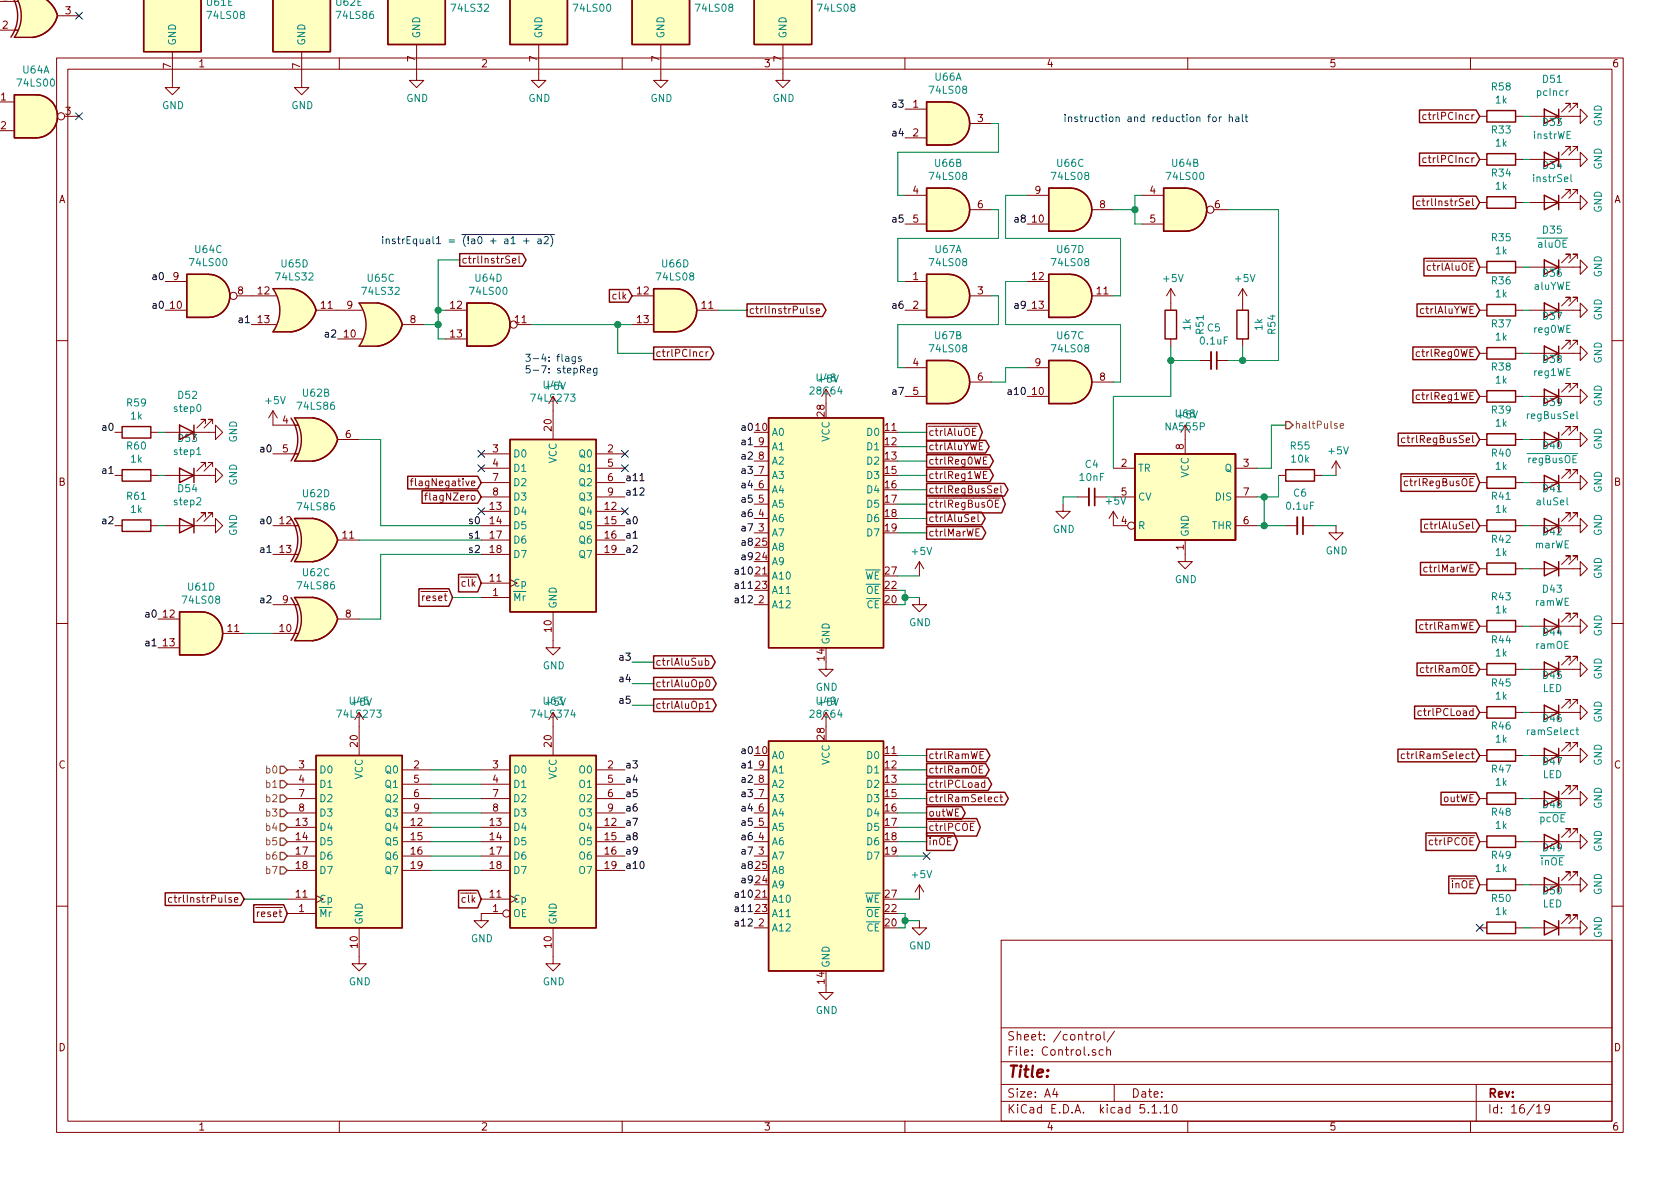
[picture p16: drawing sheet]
<svg xmlns="http://www.w3.org/2000/svg" width="297mm" height="210mm" viewBox="0 0 297 210" stroke-linecap="round" stroke-linejoin="round" font-family="sans-serif">
<defs><g id="words">
<text font-size="2.8" fill="#840000" x="178" y="190.5">Title:</text>
<g font-size="2.1" fill="#840000">
<text x="178" y="184">Sheet: /control/</text>
<text x="178" y="186.7">File: Control.sch</text>
<text x="178" y="196.9">KiCad E.D.A. kicad 5.1.10</text>
<text x="178" y="194.1">Size: A4</text>
<text x="200" y="194.1">Date:</text>
<text x="263" y="194.1">Rev:</text>
<text x="263" y="196.9">Id: 16/19</text>
</g>
<g font-size="1.8" fill="#840000">
<text x=".5" y="5.1">2</text>
<text x="11.6" y="2.5">3</text>
<text x="35" y="11.9">1</text>
<text x="73.4" y="10.9" transform="rotate(-90 73.4 10.9)">7</text>
<text x="85" y="11.9">2</text>
<text x="95" y="10.9" transform="rotate(-90 95 10.9)">7</text>
<text x="116.6" y="10.9" transform="rotate(-90 116.6 10.9)">7</text>
<text x="135" y="11.9">3</text>
<text x="138.2" y="10.9" transform="rotate(-90 138.2 10.9)">7</text>
<text x="185" y="11.9">4</text>
<text x="235" y="11.9">5</text>
<text x="285" y="11.9">6</text>
<text x=".2" y="17.8">1</text>
<text x="30.2" y="12.2" transform="rotate(-90 30.2 12.2)">7</text>
<text x="53.1" y="12.2" transform="rotate(-90 53.1 12.2)">7</text>
<text x=".2" y="22.9">2</text>
<text x="11.6" y="20.3">3</text>
<text x="161.4" y="19">1</text>
<text x="172.9" y="21.6">3</text>
<text x="252.4" y="21.2">ctrlPCIncr</text>
<text x="161.4" y="24.1">2</text>
<text x="252.4" y="28.8">ctrlPCIncr</text>
<text x="272.8" y="29.9">D34</text>
<text x="10.4" y="35.9">A</text>
<text x="161.4" y="34.3">4</text>
<text x="183" y="34.3">9</text>
<text x="203.4" y="34.3">4</text>
<text x="285.4" y="35.9">A</text>
<text x="161.4" y="39.4">5</text>
<text x="172.9" y="36.8">6</text>
<text x="182.5" y="39.4">10</text>
<text x="194.5" y="36.8">8</text>
<text x="203.4" y="39.4">5</text>
<text x="214.8" y="36.8">6</text>
<text x="251.6" y="36.4">ctrlInstrSel</text>
<text x="81.5" y="46.6">ctrlInstrSel</text>
<text x="252.7" y="47.9">ctrlAluOE</text>
<text x="30.6" y="49.5">9</text>
<text x="42.1" y="52.1">8</text>
<text x="45.6" y="52.1">12</text>
<text x="108.5" y="53">clk</text>
<text x="112.7" y="52.1">12</text>
<text x="161.4" y="49.5">1</text>
<text x="172.9" y="52.1">3</text>
<text x="182.5" y="49.5">12</text>
<text x="194" y="52.1">11</text>
<text x="30.1" y="54.6">10</text>
<text x="45.6" y="57.1">13</text>
<text x="56.8" y="54.6">11</text>
<text x="60.9" y="59.7">10</text>
<text x="61.4" y="54.6">9</text>
<text x="72.5" y="57.1">8</text>
<text x="79.7" y="54.6">12</text>
<text x="79.7" y="59.7">13</text>
<text x="91.1" y="57.1">11</text>
<text x="112.7" y="57.1">13</text>
<text x="124.1" y="54.6">11</text>
<text x="132.3" y="55.5">ctrlInstrPulse</text>
<text x="161.4" y="54.6">2</text>
<text x="182.5" y="54.6">13</text>
<text x="251.2" y="55.5">ctrlAluYWE</text>
<text x="115.8" y="63.1">ctrlPCIncr</text>
<text x="161.4" y="64.8">4</text>
<text x="183" y="64.8">9</text>
<text x="250.9" y="63.1">ctrlReg0WE</text>
<text x="94.2" y="71">74LS273</text>
<text x="161.4" y="69.8">5</text>
<text x="172.9" y="67.3">6</text>
<text x="182.5" y="69.8">10</text>
<text x="194.5" y="67.3">8</text>
<text x="250.9" y="70.7">ctrlReg1WE</text>
<text x="272.8" y="71.8">D39</text>
<text x="50" y="74.9">4</text>
<text x="61.1" y="77.5">6</text>
<text x="97.5" y="76.1" transform="rotate(-90 97.5 76.1)">20</text>
<text x="145.8" y="73.6" transform="rotate(-90 145.8 73.6)">28</text>
<text x="156.5" y="76.2">11</text>
<text x="164.1" y="77.1">ctrlAluOE</text>
<text x="31.5" y="78.2">D53</text>
<text x="50" y="80">5</text>
<text x="87.1" y="80">3</text>
<text x="87.1" y="82.5">4</text>
<text x="107.5" y="80">2</text>
<text x="107.5" y="82.5">5</text>
<text x="134.1" y="83.8">7</text>
<text x="134.1" y="81.3">8</text>
<text x="134.1" y="78.7">9</text>
<text x="156.5" y="78.7">12</text>
<text x="156.5" y="81.3">13</text>
<text x="156.5" y="83.8">15</text>
<text x="164.1" y="79.6">ctrlAluYWE</text>
<text x="164.1" y="82.2">ctrlReg0WE</text>
<text x="198.3" y="82.5">2</text>
<text x="209.3" y="79.5" transform="rotate(-90 209.3 79.5)">8</text>
<text x="219.9" y="82.5">3</text>
<text x="248.7" y="78.4">ctrlRegBusSel</text>
<text x="10.4" y="85.9">B</text>
<text x="73.8" y="86">flagNegative</text>
<text x="76" y="88.5">flagNZero</text>
<text x="87.1" y="85.1">7</text>
<text x="87.1" y="87.6">8</text>
<text x="107.5" y="85.1">6</text>
<text x="107.5" y="87.6">9</text>
<text x="134.1" y="88.9">5</text>
<text x="134.1" y="86.4">6</text>
<text x="156.5" y="86.4">16</text>
<text x="156.5" y="88.9">17</text>
<text x="164.1" y="89.8">ctrlRegBusOE</text>
<text x="164.1" y="87.2">ctrlRegBusSel</text>
<text x="164.1" y="84.7">ctrlReg1WE</text>
<text x="198.3" y="87.6">5</text>
<text x="219.9" y="87.6">7</text>
<text x="248.8" y="86">ctrlRegBusOE</text>
<text x="285.4" y="85.9">B</text>
<text x="49.5" y="92.7">12</text>
<text x="60.6" y="95.2">11</text>
<text x="86.7" y="90.2">13</text>
<text x="86.7" y="92.7">14</text>
<text x="86.7" y="95.2">17</text>
<text x="107" y="90.2">12</text>
<text x="107" y="92.7">15</text>
<text x="107" y="95.2">16</text>
<text x="134.1" y="94">3</text>
<text x="134.1" y="91.4">4</text>
<text x="156.5" y="91.4">18</text>
<text x="156.5" y="94">19</text>
<text x="164.1" y="94.9">ctrlMarWE</text>
<text x="164.1" y="92.3">ctrlAluSel</text>
<text x="198.3" y="92.7">4</text>
<text x="219.9" y="92.7">6</text>
<text x="252.6" y="93.6">ctrlAluSel</text>
<text x="272.8" y="94.7">D42</text>
<text x="49.5" y="97.8">13</text>
<text x="86.7" y="97.8">18</text>
<text x="107" y="97.8">19</text>
<text x="133.7" y="101.6">21</text>
<text x="156.5" y="101.6">27</text>
<text x="209.3" y="97.3" transform="rotate(-90 209.3 97.3)">1</text>
<text x="252.1" y="101.2">ctrlMarWE</text>
<text x="50" y="106.7">9</text>
<text x="75" y="106.3">reset</text>
<text x="81.8" y="103.8">clk</text>
<text x="86.7" y="102.9">11</text>
<text x="87.1" y="105.4">1</text>
<text x="133.7" y="104.1">23</text>
<text x="134.1" y="106.7">2</text>
<text x="156.5" y="106.7">20</text>
<text x="156.5" y="104.1">22</text>
<text x="28.9" y="109.2">12</text>
<text x="40.3" y="111.8">11</text>
<text x="49.5" y="111.8">10</text>
<text x="61.1" y="109.2">8</text>
<text x="97.5" y="111.7" transform="rotate(-90 97.5 111.7)">10</text>
<text x="251.4" y="111.4">ctrlRamWE</text>
<text x="28.9" y="114.3">13</text>
<text x="115.8" y="117.7">ctrlAluSub</text>
<text x="145.8" y="116.8" transform="rotate(-90 145.8 116.8)">14</text>
<text x="251.7" y="119">ctrlRamOE</text>
<text x="115.8" y="121.5">ctrlAluOp0</text>
<text x="115.8" y="125.3">ctrlAluOp1</text>
<text x="59.9" y="126.9">74LS273</text>
<text x="94.2" y="126.9">74LS374</text>
<text x="143.5" y="126.9">28C64</text>
<text x="145.8" y="130.8" transform="rotate(-90 145.8 130.8)">28</text>
<text x="251.4" y="126.6">ctrlPCLoad</text>
<text x="10.4" y="135.9">C</text>
<text x="52.9" y="135.9">3</text>
<text x="63.2" y="132" transform="rotate(-90 63.2 132)">20</text>
<text x="73.2" y="135.9">2</text>
<text x="87.1" y="135.9">3</text>
<text x="97.5" y="132" transform="rotate(-90 97.5 132)">20</text>
<text x="107.5" y="135.9">2</text>
<text x="134.1" y="135.9">9</text>
<text x="156.5" y="133.3">11</text>
<text x="156.5" y="135.9">12</text>
<text x="164.1" y="136.8">ctrlRamOE</text>
<text x="164.1" y="134.2">ctrlRamWE</text>
<text x="249" y="134.2">ctrlRamSelect</text>
<text x="285.4" y="135.9">C</text>
<text x="52.9" y="138.4">4</text>
<text x="52.9" y="141">7</text>
<text x="52.9" y="143.5">8</text>
<text x="73.2" y="138.4">5</text>
<text x="73.2" y="141">6</text>
<text x="73.2" y="143.5">9</text>
<text x="87.1" y="138.4">4</text>
<text x="87.1" y="141">7</text>
<text x="87.1" y="143.5">8</text>
<text x="107.5" y="138.4">5</text>
<text x="107.5" y="141">6</text>
<text x="107.5" y="143.5">9</text>
<text x="134.1" y="143.5">6</text>
<text x="134.1" y="141">7</text>
<text x="134.1" y="138.4">8</text>
<text x="156.5" y="138.4">13</text>
<text x="156.5" y="141">15</text>
<text x="156.5" y="143.5">16</text>
<text x="164.1" y="139.3">ctrlPCLoad</text>
<text x="164.1" y="141.9">ctrlRamSelect</text>
<text x="255.2" y="141.9">outWE</text>
<text x="272.8" y="142.9">D48</text>
<text x="52.4" y="146">13</text>
<text x="52.4" y="148.6">14</text>
<text x="72.7" y="146">12</text>
<text x="72.7" y="148.6">15</text>
<text x="86.7" y="146">13</text>
<text x="86.7" y="148.6">14</text>
<text x="107" y="146">12</text>
<text x="107" y="148.6">15</text>
<text x="134.1" y="148.6">4</text>
<text x="134.1" y="146">5</text>
<text x="156.5" y="146">17</text>
<text x="156.5" y="148.6">18</text>
<text x="164.1" y="149.5">inOE</text>
<text x="164.1" y="144.4">outWE</text>
<text x="164.1" y="146.9">ctrlPCOE</text>
<text x="253.1" y="149.5">ctrlPCOE</text>
<text x="52.4" y="151.1">17</text>
<text x="52.4" y="153.7">18</text>
<text x="72.7" y="151.1">16</text>
<text x="72.7" y="153.7">19</text>
<text x="86.7" y="151.1">17</text>
<text x="86.7" y="153.7">18</text>
<text x="107" y="151.1">16</text>
<text x="107" y="153.7">19</text>
<text x="134.1" y="151.1">3</text>
<text x="156.5" y="151.1">19</text>
<text x="272.8" y="150.5">D49</text>
<text x="31.1" y="159.6">ctrlInstrPulse</text>
<text x="52.4" y="158.7">11</text>
<text x="52.9" y="161.3">1</text>
<text x="81.8" y="159.6">clk</text>
<text x="86.7" y="158.7">11</text>
<text x="87.1" y="161.3">1</text>
<text x="133.7" y="158.7">21</text>
<text x="133.7" y="161.3">23</text>
<text x="156.5" y="161.3">22</text>
<text x="156.5" y="158.7">27</text>
<text x="256.7" y="157.1">inOE</text>
<text x="272.8" y="158.2">D50</text>
<text x="45.8" y="162.2">reset</text>
<text x="63.2" y="167.6" transform="rotate(-90 63.2 167.6)">10</text>
<text x="97.5" y="167.6" transform="rotate(-90 97.5 167.6)">10</text>
<text x="134.1" y="163.8">2</text>
<text x="156.5" y="163.8">20</text>
<text x="145.8" y="173.9" transform="rotate(-90 145.8 173.9)">14</text>
<text x="10.4" y="185.9">D</text>
<text x="285.4" y="185.9">D</text>
<text x="35" y="199.9">1</text>
<text x="85" y="199.9">2</text>
<text x="135" y="199.9">3</text>
<text x="185" y="199.9">4</text>
<text x="235" y="199.9">5</text>
<text x="285" y="199.9">6</text>
</g>
<g font-size="1.8" fill="#008484">
<text x="36.6" y="1">U61E</text>
<text x="36.8" y="3.3">74LS08</text>
<text x="59.5" y="1">U62E</text>
<text x="59.7" y="3.3">74LS86</text>
<text x="80" y="2.1">74LS32</text>
<text x="101.6" y="2.1">74LS00</text>
<text x="123.2" y="2.1">74LS08</text>
<text x="144.8" y="2.1">74LS08</text>
<text x="31.1" y="8.1" transform="rotate(-90 31.1 8.1)">GND</text>
<text x="54" y="8.1" transform="rotate(-90 54 8.1)">GND</text>
<text x="74.3" y="6.9" transform="rotate(-90 74.3 6.9)">GND</text>
<text x="95.9" y="6.9" transform="rotate(-90 95.9 6.9)">GND</text>
<text x="117.5" y="6.9" transform="rotate(-90 117.5 6.9)">GND</text>
<text x="139.1" y="6.9" transform="rotate(-90 139.1 6.9)">GND</text>
<text x="3.3" y="15.3">74LS00</text>
<text x="4.1" y="13">U64A</text>
<text x="164.5" y="16.6">74LS08</text>
<text x="165.4" y="14.3">U66A</text>
<text x="263.8" y="16">R58</text>
<text x="271.8" y="17">pcIncr</text>
<text x="272.8" y="14.7">D51</text>
<text x="28.7" y="19.3">GND</text>
<text x="51.5" y="19.3">GND</text>
<text x="71.8" y="18">GND</text>
<text x="93.4" y="18">GND</text>
<text x="115" y="18">GND</text>
<text x="136.6" y="18">GND</text>
<text x="263.8" y="23.6">R33</text>
<text x="264.5" y="18.3">1k</text>
<text x="272.8" y="22.3">D33</text>
<text x="283.2" y="22.4" transform="rotate(-90 283.2 22.4)">GND</text>
<text x="165.4" y="29.5">U66B</text>
<text x="187" y="29.5">U66C</text>
<text x="207.3" y="29.5">U64B</text>
<text x="264.5" y="25.9">1k</text>
<text x="271.1" y="24.6">instrWE</text>
<text x="164.5" y="31.8">74LS08</text>
<text x="186.1" y="31.8">74LS08</text>
<text x="206.5" y="31.8">74LS00</text>
<text x="263.8" y="31.2">R34</text>
<text x="264.5" y="33.5">1k</text>
<text x="271.3" y="32.2">instrSel</text>
<text x="283.2" y="30" transform="rotate(-90 283.2 30)">GND</text>
<text x="272.8" y="41.3">D35</text>
<text x="283.2" y="37.6" transform="rotate(-90 283.2 37.6)">GND</text>
<text x="33.7" y="47.1">74LS00</text>
<text x="34.6" y="44.7">U64C</text>
<text x="49.8" y="47.3">U65D</text>
<text x="117.1" y="47.3">U66D</text>
<text x="164.5" y="47.1">74LS08</text>
<text x="165.4" y="44.7">U67A</text>
<text x="186.1" y="47.1">74LS08</text>
<text x="187" y="44.7">U67D</text>
<text x="263.8" y="42.7">R35</text>
<text x="264.5" y="45">1k</text>
<text x="272" y="43.8">aluOE</text>
<text x="49" y="49.6">74LS32</text>
<text x="64.2" y="52.1">74LS32</text>
<text x="65" y="49.8">U65C</text>
<text x="83.3" y="52.1">74LS00</text>
<text x="84.1" y="49.8">U64D</text>
<text x="116.3" y="49.6">74LS08</text>
<text x="205.8" y="49.9">+5V</text>
<text x="218.5" y="49.9">+5V</text>
<text x="263.8" y="50.3">R36</text>
<text x="264.5" y="52.6">1k</text>
<text x="271.2" y="51.3">aluYWE</text>
<text x="272.8" y="48.9">D36</text>
<text x="283.2" y="49.1" transform="rotate(-90 283.2 49.1)">GND</text>
<text x="165.4" y="60">U67B</text>
<text x="187" y="60">U67C</text>
<text x="210.5" y="58.4" transform="rotate(-90 210.5 58.4)">1k</text>
<text x="212.8" y="59" transform="rotate(-90 212.8 59)">R51</text>
<text x="213.5" y="58.6">C5</text>
<text x="223.2" y="58.4" transform="rotate(-90 223.2 58.4)">1k</text>
<text x="225.5" y="59" transform="rotate(-90 225.5 59)">R54</text>
<text x="263.8" y="57.9">R37</text>
<text x="271.2" y="58.9">reg0WE</text>
<text x="272.8" y="56.6">D37</text>
<text x="283.2" y="56.7" transform="rotate(-90 283.2 56.7)">GND</text>
<text x="164.5" y="62.3">74LS08</text>
<text x="186.1" y="62.3">74LS08</text>
<text x="212.3" y="60.9">0.1uF</text>
<text x="263.8" y="65.5">R38</text>
<text x="264.5" y="60.2">1k</text>
<text x="272.8" y="64.2">D38</text>
<text x="283.2" y="64.3" transform="rotate(-90 283.2 64.3)">GND</text>
<text x="22.5" y="71.9">R59</text>
<text x="31.5" y="70.5">D52</text>
<text x="47" y="71.5">+5V</text>
<text x="53.6" y="70.1">U62B</text>
<text x="96.2" y="68.7">U44</text>
<text x="143.5" y="69.8">28C64</text>
<text x="144.4" y="67.5">U48</text>
<text x="264.5" y="67.8">1k</text>
<text x="271.2" y="66.5">reg1WE</text>
<text x="283.2" y="71.9" transform="rotate(-90 283.2 71.9)">GND</text>
<text x="23.2" y="74.2">1k</text>
<text x="30.9" y="72.8">step0</text>
<text x="52.8" y="72.5">74LS86</text>
<text x="136.4" y="77.1">A0</text>
<text x="153.4" y="77.1">D0</text>
<text x="206.2" y="76.1">NA555P</text>
<text x="207.9" y="73.8">U68</text>
<text x="263.8" y="73.1">R39</text>
<text x="264.5" y="75.5">1k</text>
<text x="270.1" y="74.1">regBusSel</text>
<text x="22.5" y="79.5">R60</text>
<text x="23.2" y="81.8">1k</text>
<text x="30.9" y="80.5">step1</text>
<text x="41.9" y="78.3" transform="rotate(-90 41.9 78.3)">GND</text>
<text x="90.7" y="80.9">D0</text>
<text x="90.7" y="83.4">D1</text>
<text x="98.4" y="82" transform="rotate(-90 98.4 82)">VCC</text>
<text x="102.5" y="80.9">Q0</text>
<text x="102.5" y="83.4">Q1</text>
<text x="136.4" y="82.2">A2</text>
<text x="136.4" y="79.6">A1</text>
<text x="146.7" y="78.2" transform="rotate(-90 146.7 78.2)">VCC</text>
<text x="153.4" y="79.6">D1</text>
<text x="153.4" y="82.2">D2</text>
<text x="191.9" y="82.7">C4</text>
<text x="201.2" y="83.4">TR</text>
<text x="216.6" y="83.4">Q</text>
<text x="228.2" y="79.5">R55</text>
<text x="228.4" y="81.8">10k</text>
<text x="235" y="80.4">+5V</text>
<text x="263.8" y="80.8">R40</text>
<text x="264.5" y="83.1">1k</text>
<text x="270.2" y="81.9">regBusOE</text>
<text x="272.8" y="79.4">D40</text>
<text x="283.2" y="79.5" transform="rotate(-90 283.2 79.5)">GND</text>
<text x="22.5" y="88.4">R61</text>
<text x="30.9" y="89.4">step2</text>
<text x="31.5" y="87">D54</text>
<text x="41.9" y="85.9" transform="rotate(-90 41.9 85.9)">GND</text>
<text x="53.6" y="87.9">U62D</text>
<text x="90.7" y="86">D2</text>
<text x="90.7" y="88.5">D3</text>
<text x="102.5" y="86">Q2</text>
<text x="102.5" y="88.5">Q3</text>
<text x="136.4" y="89.8">A5</text>
<text x="136.4" y="87.2">A4</text>
<text x="136.4" y="84.7">A3</text>
<text x="153.4" y="84.7">D3</text>
<text x="153.4" y="87.2">D4</text>
<text x="153.4" y="89.8">D5</text>
<text x="191" y="85.1">10nF</text>
<text x="201.2" y="88.5">CV</text>
<text x="210.2" y="84.5" transform="rotate(-90 210.2 84.5)">VCC</text>
<text x="215" y="88.5">DIS</text>
<text x="228.8" y="87.8">C6</text>
<text x="263.8" y="88.4">R41</text>
<text x="271.9" y="89.4">aluSel</text>
<text x="272.8" y="87">D41</text>
<text x="283.2" y="87.2" transform="rotate(-90 283.2 87.2)">GND</text>
<text x="23.2" y="90.7">1k</text>
<text x="41.9" y="94.8" transform="rotate(-90 41.9 94.8)">GND</text>
<text x="52.8" y="90.2">74LS86</text>
<text x="90.7" y="91.1">D4</text>
<text x="90.7" y="93.6">D5</text>
<text x="102.5" y="91.1">Q4</text>
<text x="102.5" y="93.6">Q5</text>
<text x="136.4" y="94.9">A7</text>
<text x="136.4" y="92.3">A6</text>
<text x="153.4" y="92.3">D6</text>
<text x="153.4" y="94.9">D7</text>
<text x="186.1" y="94.2">GND</text>
<text x="201.2" y="93.6">R</text>
<text x="210.2" y="95" transform="rotate(-90 210.2 95)">GND</text>
<text x="214.3" y="93.6">THR</text>
<text x="227.6" y="90.1">0.1uF</text>
<text x="264.5" y="90.7">1k</text>
<text x="283.2" y="94.8" transform="rotate(-90 283.2 94.8)">GND</text>
<text x="53.6" y="101.9">U62C</text>
<text x="90.7" y="96.1">D6</text>
<text x="90.7" y="98.7">D7</text>
<text x="102.5" y="96.1">Q6</text>
<text x="102.5" y="98.7">Q7</text>
<text x="136.4" y="99.9">A9</text>
<text x="136.4" y="97.4">A8</text>
<text x="161.3" y="98.1">+5V</text>
<text x="234.4" y="98">GND</text>
<text x="263.8" y="96">R42</text>
<text x="264.5" y="98.3">1k</text>
<text x="271.4" y="97">marWE</text>
<text x="32.5" y="106.8">74LS08</text>
<text x="33.3" y="104.4">U61D</text>
<text x="52.8" y="104.2">74LS86</text>
<text x="90.7" y="106.3">Mr</text>
<text x="90.7" y="103.8">Cp</text>
<text x="98.4" y="107.7" transform="rotate(-90 98.4 107.7)">GND</text>
<text x="136.4" y="107.6">A12</text>
<text x="136.4" y="102.5">A10</text>
<text x="136.4" y="105">A11</text>
<text x="152.9" y="102.5">WE</text>
<text x="153.1" y="105">OE</text>
<text x="153.2" y="107.6">CE</text>
<text x="207.7" y="103.1">GND</text>
<text x="263.8" y="106.2">R43</text>
<text x="271.4" y="107.1">ramWE</text>
<text x="272.8" y="104.8">D43</text>
<text x="283.2" y="102.4" transform="rotate(-90 283.2 102.4)">GND</text>
<text x="160.7" y="110.7">GND</text>
<text x="263.8" y="113.8">R44</text>
<text x="264.5" y="108.5">1k</text>
<text x="272.8" y="112.4">D44</text>
<text x="283.2" y="112.6" transform="rotate(-90 283.2 112.6)">GND</text>
<text x="96" y="118.4">GND</text>
<text x="146.7" y="114" transform="rotate(-90 146.7 114)">GND</text>
<text x="264.5" y="116.1">1k</text>
<text x="271.6" y="114.8">ramOE</text>
<text x="61.9" y="124.6">U45</text>
<text x="96.2" y="124.6">U63</text>
<text x="144.2" y="122.2">GND</text>
<text x="144.4" y="124.6">U49</text>
<text x="263.8" y="121.4">R45</text>
<text x="264.5" y="123.7">1k</text>
<text x="272.7" y="122.4">LED</text>
<text x="272.8" y="120.1">D45</text>
<text x="283.2" y="120.2" transform="rotate(-90 283.2 120.2)">GND</text>
<text x="263.8" y="129">R46</text>
<text x="264.5" y="131.3">1k</text>
<text x="270.3" y="130">ramSelect</text>
<text x="272.8" y="127.7">D46</text>
<text x="283.2" y="127.8" transform="rotate(-90 283.2 127.8)">GND</text>
<text x="56.4" y="136.8">D0</text>
<text x="64.1" y="137.8" transform="rotate(-90 64.1 137.8)">VCC</text>
<text x="68.2" y="136.8">Q0</text>
<text x="90.7" y="136.8">D0</text>
<text x="98.4" y="137.8" transform="rotate(-90 98.4 137.8)">VCC</text>
<text x="102.5" y="136.8">O0</text>
<text x="136.4" y="134.2">A0</text>
<text x="136.4" y="136.8">A1</text>
<text x="146.7" y="135.3" transform="rotate(-90 146.7 135.3)">VCC</text>
<text x="153.4" y="134.2">D0</text>
<text x="153.4" y="136.8">D1</text>
<text x="263.8" y="136.6">R47</text>
<text x="272.7" y="137.6">LED</text>
<text x="272.8" y="135.3">D47</text>
<text x="283.2" y="135.4" transform="rotate(-90 283.2 135.4)">GND</text>
<text x="56.4" y="139.3">D1</text>
<text x="56.4" y="141.9">D2</text>
<text x="68.2" y="139.3">Q1</text>
<text x="68.2" y="141.9">Q2</text>
<text x="90.7" y="139.3">D1</text>
<text x="90.7" y="141.9">D2</text>
<text x="102.5" y="139.3">O1</text>
<text x="102.5" y="141.9">O2</text>
<text x="136.4" y="141.9">A3</text>
<text x="136.4" y="139.3">A2</text>
<text x="153.4" y="139.3">D2</text>
<text x="153.4" y="141.9">D3</text>
<text x="264.5" y="139">1k</text>
<text x="283.2" y="143" transform="rotate(-90 283.2 143)">GND</text>
<text x="56.4" y="146.9">D4</text>
<text x="56.4" y="149.5">D5</text>
<text x="56.4" y="144.4">D3</text>
<text x="68.2" y="146.9">Q4</text>
<text x="68.2" y="149.5">Q5</text>
<text x="68.2" y="144.4">Q3</text>
<text x="90.7" y="146.9">D4</text>
<text x="90.7" y="149.5">D5</text>
<text x="90.7" y="144.4">D3</text>
<text x="102.5" y="146.9">O4</text>
<text x="102.5" y="149.5">O5</text>
<text x="102.5" y="144.4">O3</text>
<text x="136.4" y="149.5">A6</text>
<text x="136.4" y="146.9">A5</text>
<text x="136.4" y="144.4">A4</text>
<text x="153.4" y="144.4">D4</text>
<text x="153.4" y="146.9">D5</text>
<text x="153.4" y="149.5">D6</text>
<text x="263.8" y="144.3">R48</text>
<text x="264.5" y="146.6">1k</text>
<text x="272.2" y="145.4">pcOE</text>
<text x="56.4" y="152">D6</text>
<text x="56.4" y="154.6">D7</text>
<text x="68.2" y="152">Q6</text>
<text x="68.2" y="154.6">Q7</text>
<text x="90.7" y="152">D6</text>
<text x="90.7" y="154.6">D7</text>
<text x="102.5" y="152">O6</text>
<text x="102.5" y="154.6">O7</text>
<text x="136.4" y="154.6">A8</text>
<text x="136.4" y="152">A7</text>
<text x="153.4" y="152">D7</text>
<text x="161.3" y="155.3">+5V</text>
<text x="263.8" y="151.9">R49</text>
<text x="264.5" y="154.2">1k</text>
<text x="272.4" y="153">inOE</text>
<text x="283.2" y="150.7" transform="rotate(-90 283.2 150.7)">GND</text>
<text x="56.4" y="159.6">Cp</text>
<text x="90.7" y="159.6">Cp</text>
<text x="136.4" y="159.6">A10</text>
<text x="136.4" y="157.1">A9</text>
<text x="152.9" y="159.6">WE</text>
<text x="263.8" y="159.5">R50</text>
<text x="264.5" y="161.8">1k</text>
<text x="272.7" y="160.5">LED</text>
<text x="283.2" y="158.3" transform="rotate(-90 283.2 158.3)">GND</text>
<text x="56.4" y="162.2">Mr</text>
<text x="64.1" y="163.6" transform="rotate(-90 64.1 163.6)">GND</text>
<text x="83.3" y="166.6">GND</text>
<text x="90.7" y="162.2">OE</text>
<text x="98.4" y="163.6" transform="rotate(-90 98.4 163.6)">GND</text>
<text x="136.4" y="164.7">A12</text>
<text x="136.4" y="162.2">A11</text>
<text x="153.1" y="162.2">OE</text>
<text x="153.2" y="164.7">CE</text>
<text x="160.7" y="167.9">GND</text>
<text x="283.2" y="165.9" transform="rotate(-90 283.2 165.9)">GND</text>
<text x="146.7" y="171.2" transform="rotate(-90 146.7 171.2)">GND</text>
<text x="61.7" y="174.2">GND</text>
<text x="96" y="174.2">GND</text>
<text x="144.2" y="179.3">GND</text>
</g>
<g font-size="1.8">
<text x="158.1" y="19">a3</text>
<text x="158.1" y="24.1">a4</text>
<text x="158.1" y="39.4">a5</text>
<text x="179.7" y="39.4">a8</text>
<text x="27.3" y="49.5">a0</text>
<text x="27.3" y="54.6">a0</text>
<text x="42.5" y="57.1">a1</text>
<text x="57.7" y="59.7">a2</text>
<text x="158.1" y="54.6">a6</text>
<text x="179.7" y="54.6">a9</text>
<text x="158.1" y="69.8">a7</text>
<text x="178.7" y="69.8">a10</text>
<text x="18.4" y="76.2">a0</text>
<text x="131.4" y="76.2">a010</text>
<text x="18.4" y="83.8">a1</text>
<text x="46.3" y="80">a0</text>
<text x="131.4" y="81.3">a2</text>
<text x="131.4" y="83.8">a3</text>
<text x="131.4" y="78.7">a1</text>
<text x="110.5" y="87.6">a12</text>
<text x="110.5" y="85.1">a11</text>
<text x="131.4" y="86.4">a4</text>
<text x="131.4" y="88.9">a5</text>
<text x="18.4" y="92.7">a2</text>
<text x="46.3" y="92.7">a0</text>
<text x="83.1" y="92.7">s0</text>
<text x="83.1" y="95.2">s1</text>
<text x="110.5" y="92.7">a0</text>
<text x="110.5" y="95.2">a1</text>
<text x="131.4" y="91.4">a6</text>
<text x="131.4" y="94">a7</text>
<text x="46.3" y="97.8">a1</text>
<text x="83.1" y="97.8">s2</text>
<text x="110.5" y="97.8">a2</text>
<text x="130.4" y="101.6">a10</text>
<text x="131.4" y="96.5">a825</text>
<text x="131.4" y="99.1">a924</text>
<text x="46.3" y="106.7">a2</text>
<text x="130.4" y="104.1">a11</text>
<text x="130.4" y="106.7">a12</text>
<text x="26" y="109.2">a0</text>
<text x="26" y="114.3">a1</text>
<text x="109.8" y="116.8">a3</text>
<text x="109.8" y="120.6">a4</text>
<text x="109.8" y="124.5">a5</text>
<text x="110.5" y="135.9">a3</text>
<text x="131.4" y="135.9">a1</text>
<text x="131.4" y="133.3">a010</text>
<text x="110.5" y="143.5">a6</text>
<text x="110.5" y="138.4">a4</text>
<text x="110.5" y="141">a5</text>
<text x="131.4" y="141">a3</text>
<text x="131.4" y="143.5">a4</text>
<text x="131.4" y="138.4">a2</text>
<text x="110.5" y="146">a7</text>
<text x="110.5" y="148.6">a8</text>
<text x="131.4" y="146">a5</text>
<text x="131.4" y="148.6">a6</text>
<text x="110.5" y="153.7">a10</text>
<text x="110.5" y="151.1">a9</text>
<text x="131.4" y="151.1">a7</text>
<text x="131.4" y="153.7">a825</text>
<text x="130.4" y="158.7">a10</text>
<text x="130.4" y="161.3">a11</text>
<text x="131.4" y="156.2">a924</text>
<text x="130.4" y="163.8">a12</text>
</g>
<g font-size="1.8" fill="#0000c2">
<text x="188" y="21.6">instruction and reduction for halt</text>
<text x="67.3" y="43.2">instrEqual1 = (!a0 + a1 + a2)</text>
<text x="92.7" y="64">3-4: flags</text>
<text x="92.7" y="66">5-7: stepReg</text>
</g>
<g font-size="1.8" fill="#848400">
<text x="228.9" y="75.8">haltPulse</text>
<text x="47.2" y="136.8">b0</text>
<text x="47.2" y="141.9">b2</text>
<text x="47.2" y="139.3">b1</text>
<text x="47.2" y="149.5">b5</text>
<text x="47.2" y="146.9">b4</text>
<text x="47.2" y="144.4">b3</text>
<text x="47.2" y="152">b6</text>
<text x="47.2" y="154.6">b7</text>
</g>
<text font-size="1.8" fill="#008400" x="195.6" y="89.2">+5V</text>
</g></defs>
<g fill="none" stroke="#840000" stroke-width=".18">
<path d="M0 18h2.5M0 5.3h3.2M0 .2h3.2M10 10.3h277v189.9h-277zM10.2 2.8h3.8M12 12.2h273v186.1h-273zM30.5 9.1v6.4h1.2l-1.2 1.3-1.3-1.3h1.3M53.3 9.1v6.4h1.3l-1.3 1.3-1.2-1.3h1.2M60 10.3v1.9M73.7 7.9v6.3h1.2l-1.2 1.3-1.3-1.3h1.3M95.2 7.9v6.3h1.3l-1.3 1.3-1.2-1.3h1.2M110 10.3v1.9"/>
<path d="M116.8 7.9v6.3h1.3l-1.3 1.3-1.2-1.3h1.2M138.4 7.9v6.3h1.3l-1.3 1.3-1.2-1.3h1.2M160 10.3v1.9M160 19.3h3.8M210 10.3v1.9M260 10.3v1.9M277.6 19v-.7h-.7h.7l-1.5 1.5M278.9 19v-.7h-.8h.8l-1.5 1.5M0 23.1h2.5M11.4 20.6h2.6M160 34.5h3.8M160 39.6h3.8"/>
<path d="M160 24.4h3.8M171.4 37.1h3.9M171.4 21.8h3.9M181.6 34.5h3.8M181.6 39.6h3.8M193 37.1h3.8M201.9 34.5h3.8M201.9 39.6h3.8M214.6 37.1h2.6M251.1 35.6l-.4-.1-.2 .3 .1 .5h.5M252.1 20.3h-.3l-.2 .2 .1 .6h.4M252.1 28l-.3-.1-.2 .2 .1 .6h.4"/>
<path d="M260.4 35.1v1.1l.2 .2M261.6 35.8h1.3M261.6 20.6h1.3M261.6 28.2h1.3M268 35.8h1.2M268 20.6h1.2M268 28.2h1.2M270.5 35.8h8.9v-1.3l1.3 1.3-1.3 1.3v-1.3M270.5 20.6h2.5M270.5 28.2h2.5M275.6 20.6h3.8v-1.3l1.3 1.3-1.3 1.2v-1.2M275.6 28.2h3.8v-1.3l1.3 1.3-1.3 1.3v-1.3"/>
<path d="M277.6 34.3v-.8h-.7h.7l-1.5 1.5M277.6 26.7v-.8h-.7h.7l-1.5 1.5M278.9 34.3v-.8h-.8h.8l-1.5 1.5M278.9 26.7v-.8h-.8h.8l-1.5 1.5M29.2 49.8h3.8M29.2 54.9h3.8M41.9 52.3h6.9M44.4 57.4h4.4M55.9 54.9h8.1M59.7 59.9h4.3M71.1 57.4h3.8M78.7 54.9h3.8"/>
<path d="M78.7 59.9h3.8M90.6 46.1l.6-.1v-.3h-.4l-.2 .2 .1 .6h.5M91.4 57.4h2.6M91.8 45.3v1l.1 .2M111.8 52.3h3.8M111.8 57.4h3.8M123.2 54.9h3.8M143.8 54.6h-.3l-.2 .2v.1l.5 .2v.3h-.5M144.3 55l.6-.1v-.3h-.4l-.2 .2 .1 .6h.5M160 49.8h3.8M160 54.9h3.8M171.4 52.3h3.9"/>
<path d="M181.6 49.8h3.8M181.6 54.9h3.8M193 52.3h3.8M207 51l-.8 1.3M207 51v3.9M207 59.9v1.3M207 51l.8 1.3M219.7 51v3.9M219.7 59.9v1.3M219.7 51l-.8 1.3M219.7 51l.8 1.3M252.1 46.2h1.1"/>
<path d="M259.6 46.2h1.2M261.6 54.9h1.3M261.6 47.2h1.3M268 54.9h1.2M268 47.2h1.2M270.5 54.9h2.5M270.5 47.2h2.5M275.6 47.2h3.8v-1.2l1.3 1.2-1.3 1.3v-1.3M275.6 54.9h3.8v-1.3l1.3 1.3-1.3 1.2v-1.2M277.6 45.7v-.7h-.7h.7l-1.5 1.5M277.6 53.3v-.7h-.7h.7l-1.5 1.5M278.9 45.7v-.7h-.8h.8l-1.5 1.5"/>
<path d="M278.9 53.3v-.7h-.8h.8l-1.5 1.5M10 60.2h2M20.3 76.4h1.3M26.7 76.4h1.2M29.2 76.4h2.5M34.3 76.4h3.8v-1.2l1.3 1.2-1.3 1.3v-1.3M36.3 74.9v-.7h-.7h.7l-1.5 1.5M37.6 74.9v-.7h-.8h.8l-1.5 1.5M48.3 72.6v2.6h4.4M48.3 72.6l-.8 1.3M48.3 72.6l.7 1.3M59.7 77.7h3.8"/>
<path d="M97.8 70.1v7.6M124.3 62.2h-.4l-.2 .2 .1 .6h.5M124.8 62.2v.8M125.2 62.2l-.4 .2M133.3 79h2.6M146 68.8v2.6M160 65h3.8M160 70.1h3.8M171.4 67.6h3.9M171.7 75.4h1.1M172 76.3h.4M172.5 75.7h-.5v1.3h.5"/>
<path d="M173.2 78.9h.4M173.8 78.3h-.6v1.2h.6M181.6 65h3.8M181.6 70.1h3.8M193 67.6h3.8M209.5 75.2v5.1M212.1 63.7h2M215.1 63.7h2.1M248.4 77.5l-.3-.1-.3 .3 .1 .5h.5M260.4 77v1.1l.2 .2M261.6 70.1h1.3M261.6 77.7h1.3"/>
<path d="M261.6 62.5h1.3M268 70.1h1.2M268 77.7h1.2M268 62.5h1.2M270.5 70.1h2.5M270.5 77.7h2.5M270.5 62.5h2.5M275.6 77.7h3.8v-1.3l1.3 1.3-1.3 1.3v-1.3M275.6 70.1h3.8v-1.3l1.3 1.3-1.3 1.3v-1.3M275.6 62.5h3.8v-1.3l1.3 1.3-1.3 1.2v-1.2M277.6 76.2v-.8h-.7h.7l-1.5 1.6M277.6 61v-.8h-.7h.7l-1.5 1.5"/>
<path d="M277.6 68.6v-.8h-.7h.7l-1.5 1.5M278.9 76.2v-.8h-.8h.8l-1.5 1.6M278.9 61v-.8h-.8h.8l-1.5 1.5M278.9 68.6v-.8h-.8h.8l-1.5 1.5M285 60.2h2M20.3 84.1h1.3M20.3 93h1.3M26.7 84.1h1.2M26.7 93h1.2M29.2 84.1h8.9v-1.3l1.3 1.3-1.3 1.2v-1.2M29.2 93h8.9v-1.3l1.3 1.3-1.3 1.2v-1.2M36.3 82.5v-.7h-.7h.7l-1.5 1.5"/>
<path d="M36.3 91.4v-.7h-.7h.7l-1.5 1.5M37.6 82.5v-.7h-.8h.8l-1.5 1.5M37.6 91.4v-.7h-.8h.8l-1.5 1.5M48.3 93h4.4M48.3 98h4.4M48.3 80.3h4.4M59.7 95.5h3.8M72.5 85.1h.5M73 84.6l-.3 .2v1.1M75.1 87.6h.5M75.6 87.2l-.3 .1v1.1M85.1 90.4h5.1"/>
<path d="M85.1 93h5.1M85.1 95.5h5.1M85.1 98h5.1M85.1 80.3h5.1M85.1 82.8h5.1M85.1 85.3h5.1M85.1 87.9h5.1M105.4 90.4h5.1M105.4 93h5.1M105.4 95.5h5.1M105.4 98h5.1M105.4 80.3h5.1"/>
<path d="M105.4 82.8h5.1M105.4 85.3h5.1M105.4 87.9h5.1M133.3 84.1h2.6M133.3 94.2h2.6M133.3 91.7h2.6M133.3 89.1h2.6M133.3 86.6h2.6M133.3 81.5h2.6M162.6 99.3v2.5M162.6 99.3l-.8 1.3M162.6 99.3l.7 1.3"/>
<path d="M171.8 91.8l.6-.1-.1-.2-.3-.1-.2 .2v.6h.5M172.5 94.1h.5M172.9 91v1.1l.2 .1M173.2 93.5h-.7v1.3h.7M173.9 84h.4M173.9 81.4h.4M174.5 83.4h-.6v1.2h.6M174.5 80.8h-.6v1.3h.6M175.7 88.1h1.2M175.8 86.7l.6-.1v-.2l-.4-.1-.2 .2 .1 .6h.5M176 89h.4M176.6 88.4h-.6v1.3h.6"/>
<path d="M177 85.9v1.1l.1 .2M188 89.1v1.3h1.2l-1.2 1.3-1.3-1.3h1.3M190.5 87.9h2M193.5 87.9h2.1M196.8 90.4v2.6h2.6M196.8 82.8h3.9M196.8 87.9h3.9M196.8 90.4l-.7 1.3M196.8 90.4l.8 1.3M209.5 95.5v3.8h1.3l-1.3 1.3-1.2-1.3h1.2M218.4 93h3.8M218.4 82.8h3.8"/>
<path d="M218.4 87.9h3.8M226.1 84.1h1.2M227.3 93h2.1M230.4 93h2M232.4 84.1h1.3M236.2 93v1.2h1.3l-1.3 1.3-1.3-1.3h1.3M236.2 81.5l-.7 1.3M236.2 81.5v2.6M236.2 81.5l.8 1.3M248.1 84.3h1M248.9 85.1h-.4l-.2 .2 .1 .5h.5M252.5 92.7h-.4l-.2 .2 .1 .6h.5"/>
<path d="M259.6 84.3h1.2M260.4 92.2v1.1l.2 .2M261.6 93h1.3M261.6 85.3h1.3M268 93h1.2M268 85.3h1.2M270.5 93h2.5M270.5 85.3h2.5M275.6 85.3h3.8v-1.2l1.3 1.2-1.3 1.3v-1.3M275.6 93h3.8v-1.3l1.3 1.3-1.3 1.2v-1.2M277.6 99.1v-.8h-.7h.7l-1.5 1.5M277.6 83.8v-.7h-.7h.7l-1.5 1.5"/>
<path d="M277.6 91.4v-.7h-.7h.7l-1.5 1.5M278.9 99.1v-.8h-.8h.8l-1.5 1.5M278.9 83.8v-.7h-.8h.8l-1.5 1.5M278.9 91.4v-.7h-.8h.8l-1.5 1.5M10 110.3h2M27.9 109.5h3.8M27.9 114.5h3.8M39.4 112h3.8M48.3 112h4.4M48.3 106.9h4.4M59.7 109.5h3.8M74.4 104.6h.8"/>
<path d="M85.1 105.7h5.1M85.1 103.1h5.1M97.8 108.2v6.3h1.3l-1.3 1.3-1.3-1.3h1.3M124.7 116.9l.4-.1 .2 .2-.1 .6h-.5M124.7 116.4v1.2M133.3 106.9h2.6M146 117.1v1.3h1.3l-1.3 1.2-1.2-1.2h1.2M162.6 105.7v1.2h1.2l-1.2 1.3-1.3-1.3h1.3M251.7 118.1h-.3l-.3 .2 .2 .6h.4M261.6 110.7h1.3M261.6 118.4h1.3M261.6 100.6h1.3"/>
<path d="M268 110.7h1.2M268 118.4h1.2M268 100.6h1.2M270.5 100.6h8.9v-1.3l1.3 1.3-1.3 1.2v-1.2M270.5 110.7h2.5M270.5 118.4h2.5M275.6 110.7h3.8v-1.2l1.3 1.2-1.3 1.3v-1.3M275.6 118.4h3.8v-1.3l1.3 1.3-1.3 1.2v-1.2M277.6 109.2v-.7h-.7h.7l-1.5 1.5M277.6 116.8v-.7h-.7h.7l-1.5 1.5M278.9 109.2v-.7h-.8h.8l-1.5 1.5M278.9 116.8v-.7h-.8h.8l-1.5 1.5"/>
<path d="M285 110.3h2M50.8 136.1h5.1M50.8 138.7h5.1M63.5 126v7.6M71.1 136.1h5.1M71.1 138.7h5.1M85.1 136.1h5.1M85.1 138.7h5.1M97.8 126v7.6M105.4 136.1h5.1M105.4 138.7h5.1M124.8 124.4l.3-.4v1.3"/>
<path d="M124.8 125.3h.7M124.9 120.3l.2-.1a.67 .67 0 0 1 .4 .6 .67 .67 0 0 1-.4 .7l-.2-.2-.1-.3zM133.3 136.1h2.6M133.3 138.7h2.6M146 126v2.5M173.2 136h.4M173.3 133.5h.4M173.8 135.4h-.6v1.3h.6M173.9 132.9h-.6v1.3h.6M174.1 138.4h-.3l-.3 .2 .1 .6h.5M174.1 138v1.2M248.3 133.4l-.3-.1-.2 .2 .1 .6h.4"/>
<path d="M251.3 125.7h-.3l-.3 .2 .1 .6h.5M261.6 126h1.3M261.6 133.6h1.3M268 126h1.2M268 133.6h1.2M270.5 126h2.5M270.5 133.6h2.5M275.6 126h3.8v-1.3l1.3 1.3-1.3 1.2v-1.2M275.6 133.6h3.8v-1.3l1.3 1.3-1.3 1.3v-1.3M277.6 124.5v-.8h-.7h.7l-1.5 1.5M277.6 132.1v-.8h-.7h.7l-1.5 1.5M277.6 139.7v-.8h-.7h.7l-1.5 1.6"/>
<path d="M278.9 124.5v-.8h-.8h.8l-1.5 1.5M278.9 132.1v-.8h-.8h.8l-1.5 1.5M278.9 139.7v-.8h-.8h.8l-1.5 1.6M30.4 158.8l-.4-.1-.2 .2 .1 .6h.5M41.5 159.1l.6-.1-.1-.2-.4-.1-.1 .2v.6h.5M50.8 159h5.1M50.8 146.3h5.1M50.8 148.8h5.1M50.8 151.4h5.1M50.8 153.9h5.1M50.8 141.2h5.1M50.8 143.8h5.1"/>
<path d="M71.1 146.3h5.1M71.1 148.8h5.1M71.1 151.4h5.1M71.1 153.9h5.1M71.1 141.2h5.1M71.1 143.8h5.1M85.1 159h5.1M85.1 146.3h5.1M85.1 148.8h5.1M85.1 151.4h5.1M85.1 153.9h5.1M85.1 141.2h5.1"/>
<path d="M85.1 143.8h5.1M105.4 146.3h5.1M105.4 148.8h5.1M105.4 151.4h5.1M105.4 153.9h5.1M105.4 141.2h5.1M105.4 143.8h5.1M133.3 146.3h2.6M133.3 148.8h2.6M133.3 151.4h2.6M133.3 141.2h2.6M133.3 143.8h2.6"/>
<path d="M162.6 156.5l-.8 1.2M162.6 156.5v2.5M162.6 156.5l.7 1.2M171.3 145.2h1.1M171.6 146.2h.4M172.2 145.6h-.6v1.3h.6M176.4 141l-.3-.1-.3 .3 .1 .5h.5M176.8 140.9h.5M177 140.5v1.1l.3 .2M252.5 147.8h1M261.6 148.8h1.3M261.6 141.2h1.3"/>
<path d="M261.6 156.5h1.3M268 148.8h1.2M268 141.2h1.2M268 156.5h1.2M270.5 148.8h2.5M270.5 141.2h2.5M270.5 156.5h2.5M275.6 156.5h3.8v-1.3l1.3 1.3-1.3 1.2v-1.2M275.6 148.8h3.8v-1.2l1.3 1.2-1.3 1.3v-1.3M275.6 141.2h3.8v-1.3l1.3 1.3-1.3 1.3v-1.3M277.6 154.9v-.7h-.7h.7l-1.5 1.5M277.6 147.3v-.7h-.7h.7l-1.5 1.5"/>
<path d="M278.9 154.9v-.7h-.8h.8l-1.5 1.5M278.9 147.3v-.7h-.8h.8l-1.5 1.5M10 160.2h2M45.2 160.5h.8M50.8 161.5h5.1M63.5 164.1v6.3h1.3l-1.3 1.3-1.3-1.3h1.3M88.9 161.5h-3.8v1.3h1.3l-1.3 1.3-1.3-1.3h1.3M97.8 164.1v6.3h1.3l-1.3 1.3-1.3-1.3h1.3M133.3 164.1h2.6M146 174.2v1.3h1.3l-1.3 1.3-1.2-1.3h1.2M162.6 162.8v1.3h1.2l-1.2 1.2-1.3-1.2h1.3M177 166.3h108v32h-108z"/>
<path d="M261.6 164.1h1.3M268 164.1h1.2M270.5 164.1h8.9v-1.3l1.3 1.3-1.3 1.2v-1.2M277.6 162.6v-.8h-.7h.7l-1.5 1.5M278.9 162.6v-.8h-.8h.8l-1.5 1.5M285 160.2h2M60 198.3v1.9M110 198.3v1.9M160 198.3v1.9M177 194.8h108M177 191.8h108M177 187.8h108"/>
<path d="M177 181.8h108M186.5 192.5l-.4 1h1M186.8 193v1M192.9 182.9v1M193.3 182.9l-.4 .3M193.7 185.7a.37 .37 0 0 0-.6 .1l.1 .2 .5 .2 .1 .1-.3 .3-.4-.1M193.8 183.1l.3-.2 .4 .2v.7l-.2 .1-.5-.1zM195 185.7l-.4-.1-.3 .3 .1 .6 .2 .1 .4-.1M195.2 182.4v1.3l.2 .2M195.7 185.7h.1a.37 .37 0 0 1 .5 .1v.8M195.7 185.1v1.5M197 191.8v3"/>
<path d="M197.1 182.3l-1.3 2M203.7 195.8l.4-.5v1.5M203.7 196.8h.8M205.2 196.7v.1M205.8 195.8l.4-.5v1.5M205.8 196.8h.9M207.5 195.4l.2-.1a.94 .94 0 0 1 0 1.5h-.1a1 1 0 0 1-.1-1.4zM210 198.3v1.9M260 198.3v1.9M261 191.8v6.5M271.7 195.8l.4-.5v1.5M271.7 196.8h.8"/>
<path d="M274 196l-.1 .1a.48 .48 0 0 1-.7 0v-.6a.48 .48 0 0 1 .7 0 1.27 1.27 0 0 1-.2 1.2l-.4 .1"/>
<circle cx="10.8" cy="20.6" r=".63"/>
<circle cx="214" cy="37.1" r=".63"/>
<circle cx="41.3" cy="52.3" r=".63"/>
<circle cx="90.8" cy="57.4" r=".63"/>
<circle cx="200" cy="93" r=".63"/>
<circle cx="89.5" cy="161.5" r=".63"/>
</g>
<g fill="none" stroke="#840000" stroke-width=".25">
<path d="M2.5 -.1a6.5 6.5 0 0 1-.6 6.7M3.1 -.1a6.5 6.5 0 0 1-.5 6.7M8.2 0a5.1 5.1 0 0 1 2 2.8M25.4 -.1v9.2h10.2v-9.1M48.3 -.1v9.2h10.1v-9.1M68.6 0v7.9h10.1v-7.9M90.2 0v7.9h10.1v-7.9M111.8 0v7.9h10.1v-7.9M133.3 0v7.9h10.2v-7.9M2.5 16.8h3.8a3.8 3.8 0 0 1 3.9 3.8 3.8 3.8 0 0 1-3.9 3.8h-3.8zM2.5 6.6h3.2M10.2 2.8a5.2 5.2 0 0 1-4.5 3.8"/>
<path d="M163.8 18h3.8a3.8 3.8 0 0 1 3.8 3.8 3.8 3.8 0 0 1-3.8 3.8h-3.8zM251 19.5h10l.6 1.1-.6 1.1h-10zM262.9 19.6h5.1v2h-5.1zM273 19.3l2.6 1.3-2.6 1.2zM275.6 19.3v2.5M163.8 33.3h3.8a3.8 3.8 0 0 1 3.8 3.8 3.8 3.8 0 0 1-3.8 3.8h-3.8zM185.4 33.3h3.8a3.8 3.8 0 0 1 3.8 3.8 3.8 3.8 0 0 1-3.8 3.8h-3.8zM205.7 33.3h3.8a3.8 3.8 0 0 1 3.9 3.8 3.8 3.8 0 0 1-3.9 3.8h-3.8zM249.9 34.7h11.1l.6 1.1-.6 1.1h-11.1zM251 27.1h10l.6 1.1-.6 1.1h-10zM262.9 27.2h5.1v2h-5.1zM262.9 34.8h5.1v2h-5.1z"/>
<path d="M273 34.5l2.6 1.3-2.6 1.3zM273 26.9l2.6 1.3-2.6 1.3zM275.6 26.9v2.6M275.6 34.5v2.6M33 48.5h3.8a3.8 3.8 0 0 1 3.8 3.8 3.8 3.8 0 0 1-3.8 3.8h-3.8zM51.4 51a5.2 5.2 0 0 1 4.5 3.8M51.4 51l-3.1 .1a6.6 6.6 0 0 1 0 7.5l3.1 .1M55.9 54.9a5.2 5.2 0 0 1-4.5 3.8M63.5 53.6h3.2a5.2 5.2 0 0 1 4.4 3.8M63.5 53.6a6.6 6.6 0 0 1 0 7.6M71.1 57.4a5.2 5.2 0 0 1-4.4 3.8h-3.2M81.3 44.9h11.1l.6 1.1-.6 1.1h-11.1z"/>
<path d="M82.5 53.6h3.9a3.8 3.8 0 0 1 3.8 3.8 3.8 3.8 0 0 1-3.8 3.8h-3.9zM107.7 51.2h3.4l.7 1.1-.7 1.1h-3.4zM115.6 51h3.8a3.8 3.8 0 0 1 3.8 3.9 3.8 3.8 0 0 1-3.8 3.8h-3.8zM132.1 53.7h13.3l.6 1.2-.6 1.1h-13.3zM163.8 48.5h3.8a3.8 3.8 0 0 1 3.8 3.8 3.8 3.8 0 0 1-3.8 3.8h-3.8zM185.4 48.5h3.8a3.8 3.8 0 0 1 3.8 3.8 3.8 3.8 0 0 1-3.8 3.8h-3.8zM206 54.9h2v5h-2zM218.7 54.9h2v5h-2zM250.5 53.7h10.5l.6 1.2-.6 1.1h-10.5zM251.8 45.7h9.2l.6 1.5-.6 1.6h-9.2zM262.9 46.2h5.1v2.1h-5.1zM262.9 53.8h5.1v2.1h-5.1z"/>
<path d="M273 46l2.6 1.2-2.6 1.3zM273 53.6l2.6 1.3-2.6 1.2zM275.6 46v2.5M275.6 53.6v2.5M21.6 75.4h5.1v2.1h-5.1zM31.7 75.2l2.6 1.2-2.6 1.3zM34.3 75.2v2.5M51.5 73.9a6.6 6.6 0 0 1 0 7.6M52.1 73.9h3.1M52.1 73.9a6.6 6.6 0 0 1 0 7.6M55.2 73.9a5.2 5.2 0 0 1 4.5 3.8M59.7 77.7a5.2 5.2 0 0 1-4.5 3.9"/>
<path d="M90.2 77.7h15.2v30.5h-15.2zM115.6 61.4h10l.6 1.1-.6 1.1h-10zM135.9 73.9h20.3v40.6h-20.3zM163.8 63.7h3.8a3.8 3.8 0 0 1 3.8 3.9 3.8 3.8 0 0 1-3.8 3.8h-3.8zM163.8 74.9h9.3l.6 1.5-.6 1.6h-9.3zM163.8 77.9h10.5l.6 1.1-.6 1.1h-10.5zM185.4 63.7h3.8a3.8 3.8 0 0 1 3.8 3.9 3.8 3.8 0 0 1-3.8 3.8h-3.8zM247.2 76.6h13.8l.6 1.1-.6 1.1h-13.8zM249.8 61.4h11.2l.6 1.1-.6 1.1h-11.2zM249.8 69h11.2l.6 1.1-.6 1.1h-11.2zM262.9 76.7h5.1v2h-5.1zM262.9 61.5h5.1v2h-5.1z"/>
<path d="M262.9 69.1h5.1v2h-5.1zM273 76.4l2.6 1.3-2.6 1.3zM273 61.2l2.6 1.3-2.6 1.2zM273 68.8l2.6 1.3-2.6 1.3zM275.6 61.2v2.5M275.6 68.8v2.6M275.6 76.4v2.6M21.6 83.1h5.1v2h-5.1zM21.6 91.9h5.1v2.1h-5.1zM31.7 82.8l2.6 1.3-2.6 1.2zM31.7 91.7l2.6 1.3-2.6 1.2zM34.3 82.8v2.5"/>
<path d="M34.3 91.7v2.5M51.5 91.7a6.6 6.6 0 0 1 0 7.6M52.1 91.7h3.1a5.2 5.2 0 0 1 4.5 3.8M52.1 81.5h3.1M52.1 91.7a6.6 6.6 0 0 1 0 7.6M59.7 95.5a5.2 5.2 0 0 1-4.5 3.8h-3.1M72.1 84.2h12.4l.6 1.1-.6 1.2h-12.4zM74.6 86.8h9.9l.6 1.1-.6 1.1h-9.9zM163.8 87.6h13.3l.6 1.5-.6 1.6h-13.3zM163.8 93.1h9.9l.6 1.1-.6 1.1h-9.9zM163.8 85.5h13.8l.6 1.1-.6 1.1h-13.8zM163.8 90.6h9.8l.6 1.1-.6 1.1h-9.8z"/>
<path d="M163.8 83h11.2l.6 1.1-.6 1.1h-11.2zM163.8 80.4h11.2l.6 1.1-.6 1.1h-11.2zM200.7 80.3h17.7v15.2h-17.7zM227.3 83.1h5.1v2h-5.1zM247.7 83.8h13.3l.6 1.5-.6 1.6h-13.3zM251.2 99.5h9.8l.6 1.1-.6 1.1h-9.8zM251.3 91.8h9.7l.6 1.2-.6 1.1h-9.7zM262.9 84.3h5.1v2.1h-5.1zM262.9 91.9h5.1v2.1h-5.1zM262.9 99.6h5.1v2h-5.1zM273 99.3l2.6 1.3-2.6 1.2zM273 84.1l2.6 1.2-2.6 1.3z"/>
<path d="M273 91.7l2.6 1.3-2.6 1.2zM275.6 84.1v2.5M275.6 91.7v2.5M275.6 99.3v2.5M31.7 108.2h3.9a3.8 3.8 0 0 1 3.8 3.8 3.8 3.8 0 0 1-3.8 3.8h-3.9zM51.5 105.7a6.6 6.6 0 0 1 0 7.6M52.1 105.7l3.1-.1a5.2 5.2 0 0 1 4.5 3.8M52.1 105.7a6.6 6.6 0 0 1 0 7.6M59.7 109.5a5.2 5.2 0 0 1-4.5 3.8h-3.1M74.1 104.1h5.3l.6 1.6-.6 1.5h-5.3zM81.1 101.6h3.4l.6 1.5-.6 1.6h-3.4zM115.6 116h10.2l.7 1.1-.7 1.1h-10.2z"/>
<path d="M115.6 119.8h10.4l.6 1.1-.6 1.1h-10.4zM250.4 109.6h10.6l.6 1.1-.6 1.2h-10.6zM250.5 117.2h10.5l.6 1.2-.6 1.1h-10.5zM262.9 109.7h5.1v2.1h-5.1zM262.9 117.3h5.1v2.1h-5.1zM273 109.5l2.6 1.2-2.6 1.3zM273 117.1l2.6 1.3-2.6 1.2zM275.6 109.5v2.5M275.6 117.1v2.5M55.9 133.6h15.2v30.5h-15.2zM90.2 133.6h15.2v30.5h-15.2zM115.6 123.6h10.4l.6 1.1-.6 1.1h-10.4z"/>
<path d="M135.9 131.1h20.3v40.6h-20.3zM163.8 137.6h10.9l.6 1.1-.6 1.1h-10.9zM163.8 135h10.5l.6 1.1-.6 1.2h-10.5zM163.8 132.5h10.6l.6 1.1-.6 1.1h-10.6zM247.2 132.5h13.8l.6 1.1-.6 1.1h-13.8zM250.1 124.9h10.9l.6 1.1-.6 1.1h-10.9zM262.9 125h5.1v2h-5.1zM262.9 132.6h5.1v2h-5.1zM273 124.7l2.6 1.3-2.6 1.2zM273 132.3l2.6 1.3-2.6 1.3zM273 139.9l2.6 1.3-2.6 1.3zM275.6 124.7v2.5"/>
<path d="M275.6 132.3v2.6M275.6 139.9v2.6M29.2 157.9h13.3l.7 1.1-.7 1.1h-13.3zM44.9 160h5.3l.6 1.5-.6 1.6h-5.3zM81.1 157.4h3.4l.6 1.6-.6 1.5h-3.4zM163.8 147.3h4.9l.6 1.5-.6 1.6h-4.9zM163.8 142.6h6.2l.7 1.2-.7 1.1h-6.2zM163.8 144.7h8.9l.6 1.6-.6 1.5h-8.9zM163.8 140.1h13.8l.7 1.1-.7 1.1h-13.8zM252.1 147.3h8.9l.6 1.5-.6 1.6h-8.9zM254.8 140.1h6.2l.6 1.1-.6 1.1h-6.2zM256.2 154.9h4.8l.6 1.6-.6 1.5h-4.8z"/>
<path d="M262.9 155.4h5.1v2.1h-5.1zM262.9 147.8h5.1v2.1h-5.1zM262.9 140.2h5.1v2h-5.1zM273 155.2l2.6 1.3-2.6 1.2zM273 147.6l2.6 1.2-2.6 1.3zM275.6 147.6v2.5M275.6 155.2v2.5M262.9 163.1h5.1v2h-5.1zM273 162.8l2.6 1.3-2.6 1.2zM275.6 162.8v2.5"/>
</g>
<g fill="none" stroke="#008484" stroke-width=".18">
<path d="M277.3 16l-.4 .3M277.7 30.9v1l.2 .2M99.1 67.6l.4 1.3 .5-1.3M147.4 66.3l.4 1.3 .4-1.3M210.9 72.7l.4 1.2 .4-1.2M278.8 72.8v1.1l.2 .1M34.8 80.4h.7M277.8 80.2h1.2M64.8 123.5l.5 1.2 .4-1.2M99.1 123.5l.4 1.2 .5-1.2M147.4 123.5l.4 1.2 .4-1.2M278.6 129.1h.5"/>
<path d="M278.8 128.6v1.1l.3 .2"/>
</g>
<g fill="#ffffc2" stroke="#ffffc2" stroke-width=".18">
<path d="M90.2 133.6h15.2v30.5h-15.2z"/>
<path d="M167.6 63.7a3.8 3.8 0 0 1 3.8 3.9 3.8 3.8 0 0 1-3.8 3.8z"/>
<path d="M163.8 63.7h3.8v7.7h-3.8z"/>
<path d="M135.9 131.1h20.3v40.6h-20.3z"/>
<path d="M111.8 -.1h10.1v8h-10.1z"/>
<path d="M167.6 48.5a3.8 3.8 0 0 1 3.8 3.8 3.8 3.8 0 0 1-3.8 3.8z"/>
<path d="M163.8 48.5h3.8v7.6h-3.8z"/>
<path d="M189.2 63.7a3.8 3.8 0 0 1 3.8 3.9 3.8 3.8 0 0 1-3.8 3.8z"/>
<path d="M185.4 63.7h3.8v7.7h-3.8z"/>
<path d="M189.2 48.5a3.8 3.8 0 0 1 3.8 3.8 3.8 3.8 0 0 1-3.8 3.8z"/>
<path d="M185.4 48.5h3.8v7.6h-3.8z"/>
<path d="M133.3 -.1h10.2v8h-10.2z"/>
<path d="M90.2 77.7h15.2v30.5h-15.2z"/>
<path d="M36.8 48.5a3.8 3.8 0 0 1 3.8 3.8 3.8 3.8 0 0 1-3.8 3.8z"/>
<path d="M33 48.5h3.8v7.6h-3.8z"/>
<path d="M66.7 53.6a5.2 5.2 0 0 1 4.4 3.8l-5 1.3z"/>
<path d="M66.1 56.1l5 1.3a5.2 5.2 0 0 1-4.4 3.8z"/>
<path d="M63.5 61.2h3.2z"/>
<path d="M63.5 53.6h3.2z"/>
<path d="M63.5 53.6h3.2v7.6h-3.2a6.7 6.7 0 0 0 0-7.6z"/>
<path d="M51.4 51a5.2 5.2 0 0 1 4.5 3.8l-5 1.4z"/>
<path d="M50.9 53.5l5 1.4a5.2 5.2 0 0 1-4.5 3.8z"/>
<path d="M48.3 58.7h3.1z"/>
<path d="M48.3 51h3.1z"/>
<path d="M48.3 51h3.1v7.7h-3.1a6.7 6.7 0 0 0 0-7.7z"/>
<path d="M55.2 105.6a5.2 5.2 0 0 1 4.5 3.8l-5 1.4z"/>
<path d="M54.7 108.1l5 1.4a5.2 5.2 0 0 1-4.5 3.8z"/>
<path d="M52.1 113.3h3.1z"/>
<path d="M52.1 105.7h3.1z"/>
<path d="M52.1 105.7h3.1v7.6h-3.1a6.7 6.7 0 0 0 0-7.6z"/>
<path d="M35.6 108.2a3.8 3.8 0 0 1 3.8 3.8 3.8 3.8 0 0 1-3.8 3.8z"/>
<path d="M31.7 108.2h3.9v7.6h-3.9z"/>
<path d="M55.2 73.9a5.2 5.2 0 0 1 4.5 3.8l-5 1.3z"/>
<path d="M54.7 76.4l5 1.3a5.2 5.2 0 0 1-4.5 3.9z"/>
<path d="M52.1 81.5h3.1z"/>
<path d="M52.1 73.9h3.1z"/>
<path d="M52.1 73.9h3.1v7.6h-3.1a6.7 6.7 0 0 0 0-7.6z"/>
<path d="M55.9 133.6h15.2v30.5h-15.2z"/>
<path d="M90.2 -.1h10.1v8h-10.1z"/>
<path d="M6.3 16.8a3.8 3.8 0 0 1 3.9 3.8 3.8 3.8 0 0 1-3.9 3.8z"/>
<path d="M2.5 16.8h3.8v7.6h-3.8z"/>
<path d="M5.7 -.1h1.6a1.95 1.95 0 0 1 2.1 1.2l.8 1.7-5 1.3z"/>
<path d="M5.2 1.5l5 1.3a5.2 5.2 0 0 1-4.5 3.8z"/>
<path d="M2.5 6.6h3.2z"/>
<path d="M2.5 -.1h3.2v6.7h-3.2a6.5 6.5 0 0 0 .8-6.1l-.5-.6z"/>
<path d="M209.5 33.3a3.8 3.8 0 0 1 3.9 3.8 3.8 3.8 0 0 1-3.9 3.8z"/>
<path d="M205.7 33.3h3.8v7.6h-3.8z"/>
<path d="M68.6 -.1h10.1v8h-10.1z"/>
<path d="M167.6 18a3.8 3.8 0 0 1 3.8 3.8 3.8 3.8 0 0 1-3.8 3.8z"/>
<path d="M163.8 18h3.8v7.6h-3.8z"/>
<path d="M189.2 33.3a3.8 3.8 0 0 1 3.8 3.8 3.8 3.8 0 0 1-3.8 3.8z"/>
<path d="M185.4 33.3h3.8v7.6h-3.8z"/>
<path d="M200.7 80.3h17.7v15.2h-17.7z"/>
<path d="M86.4 53.6a3.8 3.8 0 0 1 3.8 3.8 3.8 3.8 0 0 1-3.8 3.8z"/>
<path d="M82.5 53.6h3.9v7.6h-3.9z"/>
<path d="M119.4 51a3.8 3.8 0 0 1 3.8 3.9 3.8 3.8 0 0 1-3.8 3.8z"/>
<path d="M115.6 51h3.8v7.7h-3.8z"/>
<path d="M48.3 -.1h10.1v9.2h-10.1z"/>
<path d="M55.2 91.7a5.2 5.2 0 0 1 4.5 3.8l-5 1.3z"/>
<path d="M54.7 94.2l5 1.3a5.2 5.2 0 0 1-4.5 3.8z"/>
<path d="M52.1 99.3h3.1z"/>
<path d="M52.1 91.7h3.1z"/>
<path d="M52.1 91.7h3.1v7.6h-3.1a6.7 6.7 0 0 0 0-7.6z"/>
<path d="M135.9 73.9h20.3v40.6h-20.3z"/>
<path d="M167.6 33.3a3.8 3.8 0 0 1 3.8 3.8 3.8 3.8 0 0 1-3.8 3.8z"/>
<path d="M163.8 33.3h3.8v7.6h-3.8z"/>
<path d="M25.4 -.1h10.2v9.2h-10.2z"/>
</g>
<path d="M214.1 62.2v3.1M192.5 86.4v3M229.4 91.4v3.1" fill="none" stroke="#840000" stroke-width=".33"/>
<path d="M215.1 62.2v3.1M193.5 86.4v3M230.4 91.4v3.1" fill="none" stroke="#840000" stroke-width=".3"/>
<g fill="none" stroke="#008400" stroke-width=".18">
<path d="M175.3 21.8h1.2v5.1h-17.8v7.6h1.3M175.3 37.1h1.2v5.1h-17.8v7.6h1.3M181.6 34.5h-3.8v7.7h20.3v10.1h-1.3M196.8 37.1h3.9M201.9 34.5h-1.2v5.1h1.2M217.2 37.1h8.9v26.6h-8.9M269.2 20.6h1.3M269.2 28.2h1.3M269.2 35.8h1.3M74.9 57.4h2.6M77.5 54.9h1.2M81.3 46h-3.8v13.9h1.2"/>
<path d="M94 57.4h17.8M109.2 57.4v5.1h6.4M127 54.9h5.1M175.3 52.3h1.2v5.1h-17.8v7.6h1.3M181.6 49.8h-3.8v7.6h20.3v10.2h-1.3M269.2 54.9h1.3M269.2 47.2h1.3M27.9 76.4h1.3M63.5 77.7h3.8v15.3h17.8M158.7 76.4h5.1M158.7 79h5.1M181.6 65h-3.8v2.6h-2.5"/>
<path d="M207 61.2v8.9h-10.2v12.7M207 63.7h5.1M219.7 61.2v2.5M227.3 75.2h-2.5v7.6h-2.6M269.2 77.7h1.3M269.2 62.5h1.3M269.2 70.1h1.3M27.9 84.1h1.3M27.9 93h1.3M63.5 95.5h21.6M85.1 98h-17.8v11.5h-3.8M158.7 84.1h5.1"/>
<path d="M158.7 94.2h5.1M158.7 91.7h5.1M158.7 89.1h5.1M158.7 86.6h5.1M158.7 81.5h5.1M190.5 87.9h-2.5v1.2M222.2 93h5.1M223.5 87.9v5.1M226.1 84.1v3.8h-3.9M232.4 93h3.8M233.7 84.1h2.5M269.2 85.3h1.3"/>
<path d="M269.2 93h1.3M43.2 112h5.1M80 105.7h5.1M111.8 117.1h3.8M158.7 104.4h1.3v2.5h-1.3M158.7 101.8h3.9M160 105.7h2.6M269.2 100.6h1.3M269.2 110.7h1.3M269.2 118.4h1.3M76.2 138.7h8.9M76.2 136.1h8.9"/>
<path d="M111.8 124.7h3.8M111.8 120.9h3.8M158.7 138.7h5.1M158.7 136.1h5.1M158.7 133.6h5.1M269.2 133.6h1.3M269.2 126h1.3M43.2 159h7.6M76.2 148.8h8.9M76.2 141.2h8.9M76.2 143.8h8.9M76.2 146.3h8.9"/>
<path d="M76.2 151.4h8.9M76.2 153.9h8.9M158.7 148.8h5.1M158.7 159h3.9M158.7 141.2h5.1M158.7 143.8h5.1M158.7 146.3h5.1M158.7 151.4h5.1M269.2 156.5h1.3M269.2 148.8h1.3M269.2 141.2h1.3M158.7 161.5h1.3v2.6h-1.3"/>
<path d="M160 162.8h2.6M269.2 164.1h1.3"/>
</g>
<path d="M227.3 74.5h.7l.6 .7-.6 .6h-.7zM49.5 138h.7l.6 .7-.6 .6h-.7zM49.5 135.5h.7l.6 .6-.6 .7h-.7zM49.5 148.2h.7l.6 .6-.6 .7h-.7zM49.5 150.7h.7l.6 .7-.6 .6h-.7zM49.5 153.3h.7l.6 .6-.6 .7h-.7zM49.5 145.7h.7l.6 .6-.6 .6h-.7zM49.5 143.1h.7l.6 .7-.6 .6h-.7zM49.5 140.6h.7l.6 .6-.6 .7h-.7z" fill="none" stroke="#848400" stroke-width=".25"/>
<path d="M237 75.3l.6-.1-.1-.3h-.4l-.1 .2v.6h.5" fill="none" stroke="#848400" stroke-width=".18"/>
<path d="M113.2 85h.7" fill="none" stroke="#000" stroke-width=".18"/>
<g fill="none" stroke="#0000c2" stroke-width=".18">
<path d="M213.5 20.7h.5M214 20.2l-.3 .2v1.1M214.5 20.7h.3l.3 .2-.2 .6h-.3l-.1-.1zM215.6 20.7v.8M216 20.7l-.4 .2M217.3 20.8l.2-.1h.3l.1 .8M217.3 20.2v1.3M218.5 20.7h.5v.8M219 21h-.4l-.2 .2 .2 .3h.4M219.7 20.2v1.1l.1 .2M220.1 20.7h.5M220.3 20.2v1.1l.3 .2"/>
<path d="M90.1 41.5h7.9M90.3 42.2l.4-.4v1.3M90.3 43.1h.8M92.6 42.6h.9M93.1 42.1v1M95.1 42.3h.5l.1 .8M95.7 42.6h-.5l-.1 .2v.2h.6M96.2 42l.5-.2 .3 .4-.8 .9h.8M97.4 41.7a1.4 1.4 0 0 1 0 1.9M100 63.1h.5l.1 .8M100.6 63.4h-.4l-.2 .2v.2h.6M101.7 63.1v1.1l-.2 .1h-.3"/>
<path d="M101.7 63.1h-.3l-.3 .2 .1 .5h.5M102.7 63.1h-.3l-.1 .1v.2l.4 .1v.3h-.4M103.8 65.5l.6-.1v-.2l-.4-.1-.2 .2 .1 .6h.5M105.5 65.1v1.2l-.2 .1-.3-.1M105.5 65.2l-.3-.1-.3 .2 .2 .6h.4"/>
</g>
<g fill="#008400" stroke="#008400" stroke-width=".25">
<circle cx="223.5" cy="87.9" r=".51"/>
<circle cx="223.5" cy="93" r=".51"/>
<circle cx="77.5" cy="57.4" r=".51"/>
<circle cx="219.7" cy="63.7" r=".51"/>
<circle cx="77.5" cy="54.9" r=".51"/>
<circle cx="160" cy="105.7" r=".51"/>
<circle cx="200.7" cy="37.1" r=".51"/>
<circle cx="109.2" cy="57.4" r=".51"/>
<circle cx="160" cy="162.8" r=".51"/>
<circle cx="207" cy="63.7" r=".51"/>
</g>
<g fill="none" stroke="#000084" stroke-width=".18">
<path d="M13.4 2.2l1.2 1.2M13.4 20l1.2 1.2M14.6 2.2l-1.2 1.2M14.6 20l-1.2 1.2M84.5 79.6l1.2 1.3M85.7 79.6l-1.2 1.3M109.9 79.6l1.2 1.3M111.1 79.6l-1.2 1.3M84.5 82.2l1.2 1.2M84.5 89.8l1.2 1.2M85.7 82.2l-1.2 1.2M85.7 89.8l-1.2 1.2"/>
<path d="M109.9 89.8l1.2 1.2M109.9 82.2l1.2 1.2M111.1 89.8l-1.2 1.2M111.1 82.2l-1.2 1.2M163.2 150.8l1.2 1.2M164.4 150.8l-1.2 1.2M261 163.5l1.2 1.2M262.2 163.5l-1.2 1.2"/>
</g>
<use href="#words"/>
</svg>
